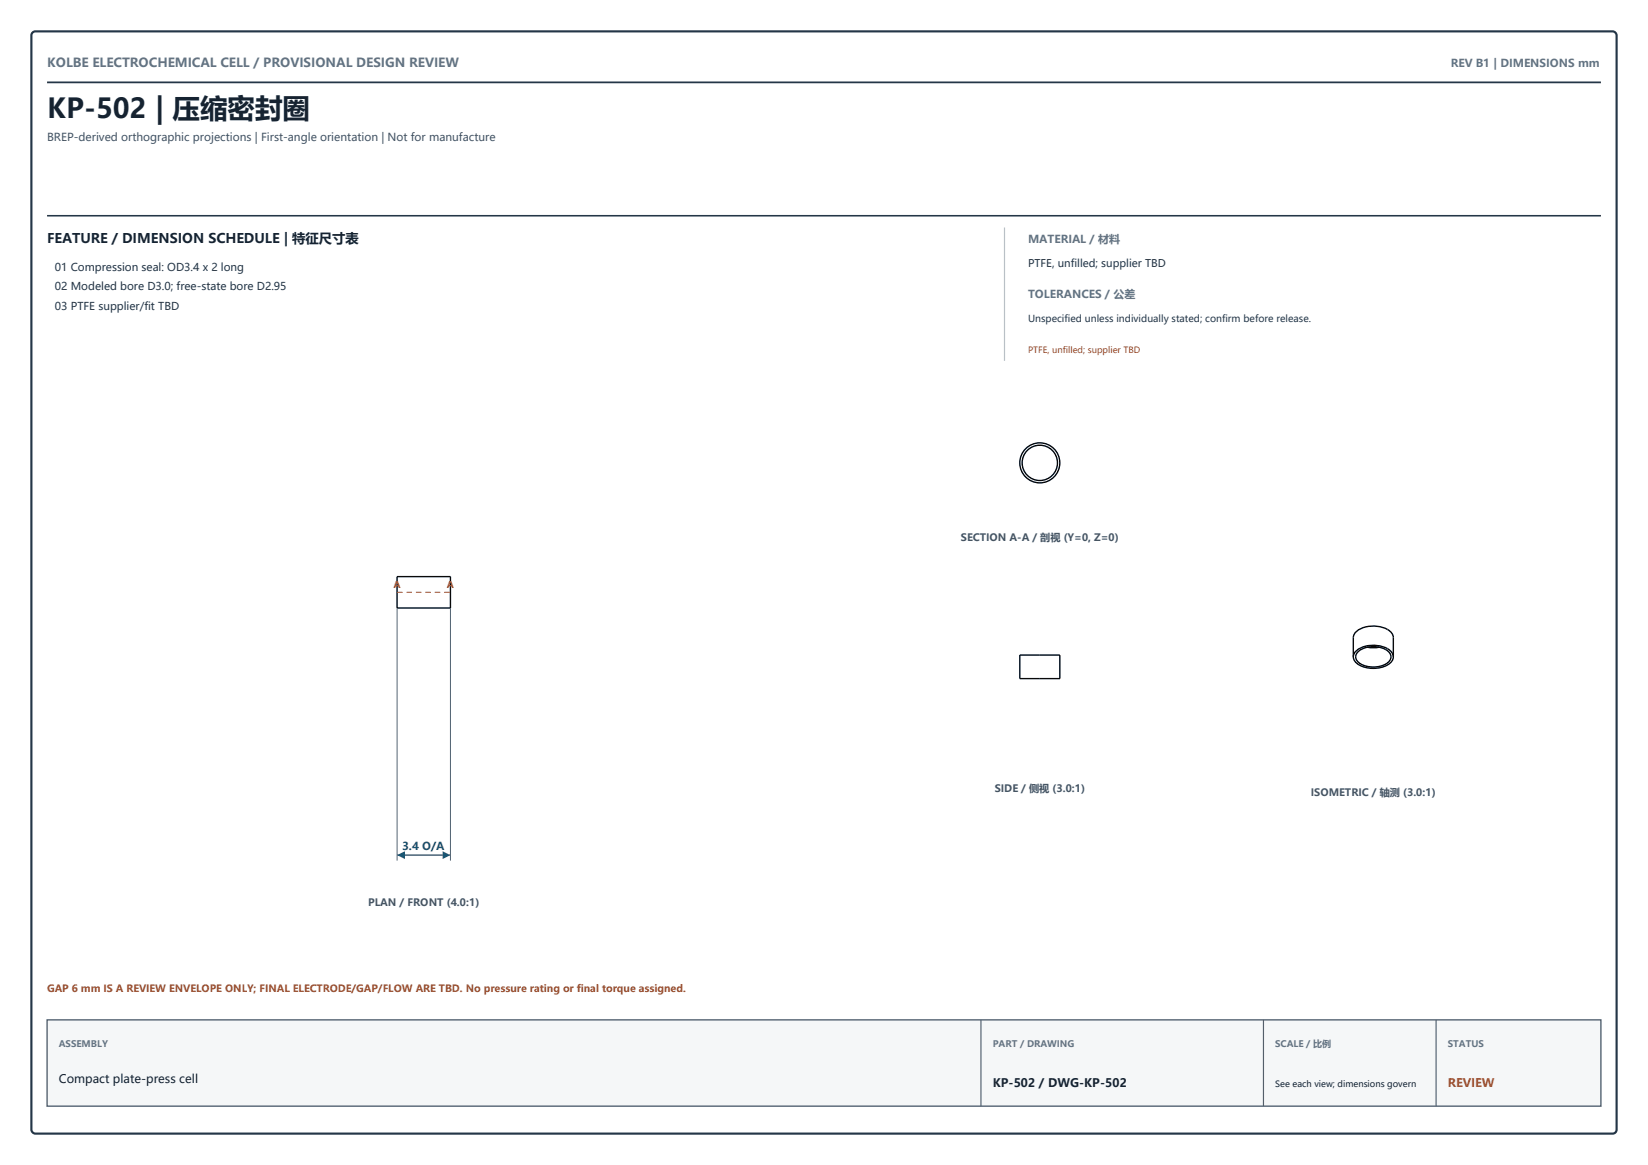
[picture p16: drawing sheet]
<svg xmlns="http://www.w3.org/2000/svg" width="315mm" height="223mm" viewBox="0 0 315 223" stroke-linecap="round" stroke-linejoin="round" font-family="sans-serif">
<defs><g id="words">
<text font-size="5.3" fill="#162331" x="9" y="22.5">KP-502 | 压缩密封圈</text>
<text font-size="2.5" fill="#162331" x="9" y="46.5">FEATURE / DIMENSION SCHEDULE | 特征尺寸表</text>
<text font-size="2.4" fill="#607283" x="9" y="12.7">KOLBE ELECTROCHEMICAL CELL / PROVISIONAL DESIGN REVIEW</text>
<g font-size="2.3" fill="#162331">
<text x="11.3" y="207">Compact plate-press cell</text>
<text x="189.8" y="207.8">KP-502 / DWG-KP-502</text>
</g>
<text font-size="2.3" fill="#9b4b2a" x="276.8" y="207.8">REVIEW</text>
<g font-size="2.1" fill="#607283">
<text x="277.3" y="12.7">REV B1 | DIMENSIONS mm</text>
<text x="196.5" y="46.5">MATERIAL / 材料</text>
<text x="196.5" y="57">TOLERANCES / 公差</text>
</g>
<text font-size="2.1" fill="#435464" x="9" y="27">BREP-derived orthographic projections | First-angle orientation | Not for manufacture</text>
<g font-size="2.1" fill="#243647">
<text x="10.5" y="51.7">01 Compression seal: OD3.4 x 2 long</text>
<text x="10.5" y="55.5">02 Modeled bore D3.0; free-state bore D2.95</text>
<text x="10.5" y="59.3">03 PTFE supplier/fit TBD</text>
</g>
<text font-size="2.1" fill="#14526f" x="76.9" y="162.6">3.4 O/A</text>
<text font-size="2" fill="#243647" x="196.5" y="51">PTFE, unfilled; supplier TBD</text>
<g font-size="1.9" fill="#435464">
<text x="183.7" y="103.5">SECTION A-A / 剖视 (Y=0, Z=0)</text>
<text x="190.1" y="151.5">SIDE / 侧视 (3.0:1)</text>
<text x="250.5" y="152.2">ISOMETRIC / 轴测 (3.0:1)</text>
<text x="70.3" y="173.2">PLAN / FRONT (4.0:1)</text>
</g>
<text font-size="1.9" fill="#9b4b2a" x="9" y="189.8">GAP 6 mm IS A REVIEW ENVELOPE ONLY; FINAL ELECTRODE/GAP/FLOW ARE TBD. No pressure rating or final torque assigned.</text>
<text font-size="1.8" fill="#243647" x="196.5" y="61.5">Unspecified unless individually stated; confirm before release.</text>
<g font-size="1.8" fill="#9b4b2a">
<text x="75.2" y="112.4">A</text>
<text x="85.4" y="112.4">A</text>
</g>
<g font-size="1.7" fill="#607283">
<text x="11.3" y="200.2">ASSEMBLY</text>
<text x="189.8" y="200.2">PART / DRAWING</text>
<text x="243.8" y="200.2">SCALE / 比例</text>
<text x="276.8" y="200.2">STATUS</text>
</g>
<text font-size="1.6" fill="#9b4b2a" x="196.5" y="67.5">PTFE, unfilled; supplier TBD</text>
<text font-size="1.6" fill="#162331" x="243.8" y="207.8">See each view; dimensions govern</text>
</g></defs>
<path d="M6.2 6.2l.5-.2h301.5a.81 .81 0 0 1 .8 .7v209.3a.75 .75 0 0 1-.8 .7h-301.5a.81 .81 0 0 1-.7-.7v-209.3z" fill="none" stroke="#243647" stroke-width=".41"/>
<path d="M9 15.7h297" fill="none" stroke="#243647" stroke-width=".34"/>
<g fill="none" stroke="#000" stroke-width=".26">
<path d="M75.9 110.3h10.2v5.9h-10.2zM194.9 125.2h7.7v4.6h-7.7zM258.7 125.6a2.6 2.6 0 0 1 2.3-2.1 4.9 4.9 0 0 1 5.1 1.4l.2 .7M258.7 125.6a2.92 2.92 0 0 0 2.9 2.1 5.1 5.1 0 0 0 4.3-1.1l.4-1M258.7 125.6v-3.7a2.59 2.59 0 0 1 2.3-2 4.9 4.9 0 0 1 5.1 1.3l.2 .7v3.7M259.7 124.5a4.9 4.9 0 0 1 5.8 .2 1.32 1.32 0 0 1-.4 2.1 4.9 4.9 0 0 1-5.6-.4 1.28 1.28 0 0 1 .2-1.9zM261.4 123.8l.9 .1 1.3-.1"/>
<circle cx="198.8" cy="88.5" r="3.8"/>
<circle cx="198.8" cy="88.5" r="3.4"/>
</g>
<path d="M75.9 113.2h10.2" fill="none" stroke="#b14b27" stroke-width=".19" stroke-dasharray="1.1 .7" stroke-linecap="butt"/>
<path d="M75.9 116.2v48.4M86.1 116.2v48.4" fill="none" stroke="#526171" stroke-width=".19"/>
<path d="M75.9 163.5h10.2" fill="none" stroke="#246b8e" stroke-width=".26"/>
<path d="M75.9 163.5l1.5-.7v1.5zM84.6 162.8v1.5l1.5-.8z" fill="#246b8e"/>
<path d="M9 41.3h297" fill="none" stroke="#243647" stroke-width=".3"/>
<path d="M192 43.5v25.5" fill="none" stroke="#b4c0ca" stroke-width=".22"/>
<path d="M9 195h297v16.5h-297z" fill="#f5f7f8" stroke="#526171" stroke-width=".26"/>
<path d="M187.5 195v16.5M241.5 195v16.5M274.5 195v16.5" fill="none" stroke="#526171" stroke-width=".22"/>
<use href="#words"/>
</svg>
